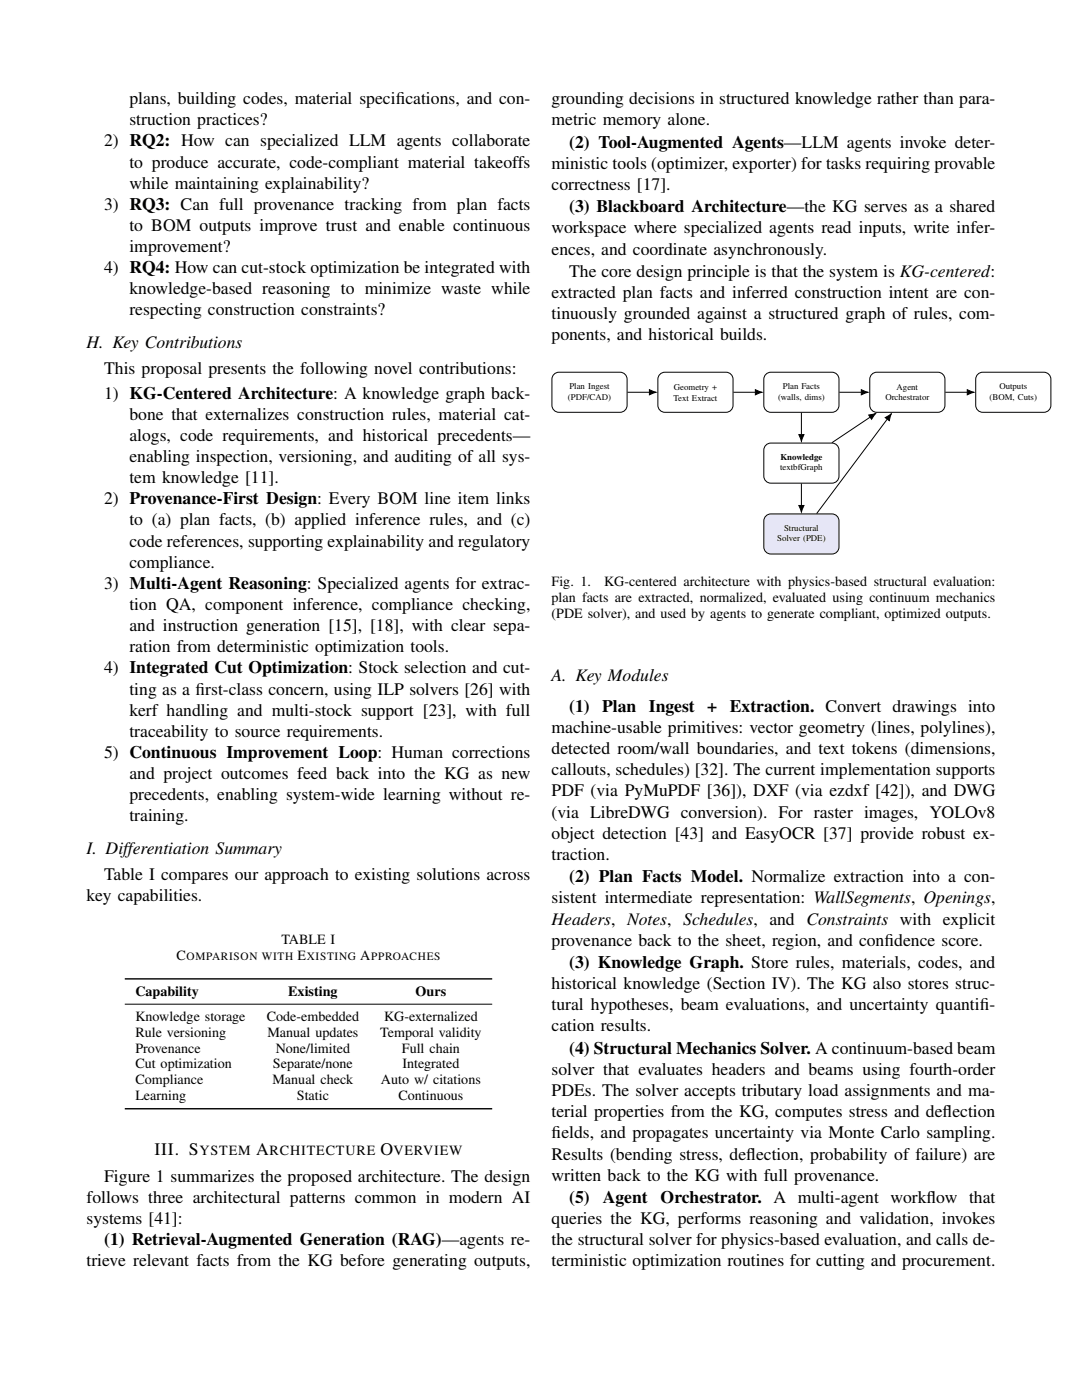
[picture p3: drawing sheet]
<svg xmlns="http://www.w3.org/2000/svg" width="216mm" height="279mm" viewBox="0 0 216 279" stroke-linecap="round" stroke-linejoin="round" font-family="sans-serif">
<defs><g id="words">
<g font-size="3.5">
<text x="25.8" y="20.8">plans, building codes, material specif</text>
<text x="79" y="20.8">ications, and con-</text>
<text x="110.1" y="20.8">grounding decisions in structured knowledge rather than para-</text>
<text x="20.8" y="29.2">2) RQ2: How can specialized LLM agents collaborate</text>
<text x="25.8" y="25">struction practices?</text>
<text x="110.1" y="25">metric memory alone.</text>
<text x="113.6" y="29.5">(2) Tool-Augmented Agents—LLM agents invoke deter-</text>
<text x="25.8" y="33.4">to produce accurate, code-compliant material takeoffs</text>
<text x="110.1" y="33.7">ministic tools (optimizer, exporter) for tasks requiring provable</text>
<text x="20.8" y="41.9">3) RQ3: Can full provenance tracking from plan facts</text>
<text x="25.8" y="37.7">while maintaining explainability?</text>
<text x="110.1" y="37.9">correctness [17].</text>
<text x="25.8" y="46.1">to BOM outputs improve trust and enable continuous</text>
<text x="110.1" y="46.6">workspace where specialized agents read inputs, write infer-</text>
<text x="113.6" y="42.4">(3) Blackboard Architecture—the KG serves as a shared</text>
<text x="25.8" y="50.3">improvement?</text>
<text x="110.1" y="50.8">ences, and coordinate asynchronously.</text>
<text x="20.8" y="54.5">4) RQ4: How can cut-stock optimization be integrated with</text>
<text x="25.8" y="58.7">knowledge-based reasoning to minimize waste while</text>
<text x="110.1" y="59.5">extracted plan facts and inferred construction intent are con-</text>
<text x="113.6" y="55.3">The core design principle is that the system is KG-centered:</text>
<text x="25.8" y="63">respecting construction constraints?</text>
<text x="110.1" y="63.7">tinuously grounded against a structured graph of rules, com-</text>
<text x="17.3" y="69.4">H. Key Contributions</text>
<text x="110.1" y="67.9">ponents, and historical builds.</text>
<text x="20.8" y="74.7">This proposal presents the following novel contributions:</text>
<text x="20.8" y="79.6">1) KG-Centered Architecture: A knowledge graph back-</text>
<text x="25.8" y="83.8">bone that externalizes construction rules, material cat-</text>
<text x="25.8" y="88">alogs, code requirements, and historical precedents—</text>
<text x="25.8" y="92.2">enabling inspection, versioning, and auditing of all sys-</text>
<text x="20.8" y="100.6">2) Provenance-First Design: Every BOM line item links</text>
<text x="25.8" y="96.4">tem knowledge [11].</text>
<text x="25.8" y="104.9">to (a) plan facts, (b) applied inference rules, and (c)</text>
<text x="25.8" y="109.1">code references, supporting explainability and regulatory</text>
<text x="25.8" y="113.3">compliance.</text>
<text x="20.8" y="117.5">3) Multi-Agent Reasoning: Specialized agents for extrac-</text>
<text x="25.8" y="121.7">tion QA, component inference, compliance checking,</text>
<text x="25.8" y="126">and instruction generation [15], [18], with clear sepa-</text>
<text x="25.8" y="130.2">ration from deterministic optimization tools.</text>
<text x="20.8" y="134.4">4) Integrated Cut Optimization: Stock selection and cut-</text>
<text x="110.1" y="135.9">A. Key Modules</text>
<text x="25.8" y="138.6">ting as a f</text>
<text x="25.8" y="142.8">kerf handling and multi-stock support [23], with full</text>
<text x="39" y="138.6">irst-class concern, using ILP solvers [26] with</text>
<text x="113.6" y="142.1">(1)</text>
<text x="120.2" y="142.1">Plan</text>
<text x="129.5" y="142.1">Ingest</text>
<text x="141.1" y="142.1">+</text>
<text x="145.6" y="142.1">Extraction. Convert drawings into</text>
<text x="25.8" y="147">traceability to source requirements.</text>
<text x="110.1" y="146.3">machine-usable primitives: vector geometry (lines, polylines),</text>
<text x="20.8" y="151.3">5) Continuous Improvement Loop: Human corrections</text>
<text x="25.8" y="155.5">and project outcomes feed back into the KG as new</text>
<text x="110.1" y="150.5">detected room/wall boundaries, and text tokens (dimensions,</text>
<text x="110.1" y="154.7">callouts, schedules) [32]. The current implementation supports</text>
<text x="25.8" y="159.7">precedents, enabling system-wide learning without re-</text>
<text x="110.1" y="159">PDF (via PyMuPDF [36]), DXF (via ezdxf [42]), and DWG</text>
<text x="25.8" y="163.9">training.</text>
<text x="110.1" y="163.2">(via LibreDWG conversion). For raster images, YOLOv8</text>
<text x="110.1" y="167.4">object detection [43] and EasyOCR [37] provide robust ex-</text>
<text x="17.3" y="170.4">I. Differentiation Summary</text>
<text x="110.1" y="171.6">traction.</text>
<text x="17.3" y="179.9">key capabilities.</text>
<text x="20.8" y="175.7">Table I compares our approach to existing solutions across</text>
<text x="113.6" y="176.1">(2) Plan Facts Model. Normalize extraction into a con-</text>
<text x="110.1" y="180.3">sistent intermediate representation: WallSegments, Openings,</text>
<text x="110.1" y="184.5">Headers, Notes, Schedules, and Constraints with explicit</text>
<text x="110.1" y="188.7">provenance back to the sheet, region, and conf</text>
<text x="176.5" y="188.7">idence score.</text>
<text x="110.1" y="197.4">historical knowledge (Section IV). The KG also stores struc-</text>
<text x="113.6" y="193.2">(3) Knowledge Graph. Store rules, materials, codes, and</text>
<text x="110.1" y="201.6">tural hypotheses, beam evaluations, and uncertainty quantif</text>
<text x="195.5" y="201.6">i-</text>
<text x="110.1" y="205.8">cation results.</text>
<text x="110.1" y="214.5">solver that evaluates headers and beams using fourth-order</text>
<text x="113.6" y="210.3">(4) Structural Mechanics Solver. A continuum-based beam</text>
<text x="110.1" y="218.8">PDEs. The solver accepts tributary load assignments and ma-</text>
<text x="110.1" y="223">terial properties from the KG, computes stress and def</text>
<text x="110.1" y="227.2">f</text>
<text x="110.1" y="227.2">ields, and propagates uncertainty via Monte Carlo sampling.</text>
<text x="188.1" y="223">lection</text>
<text x="30.8" y="230.6">III. S</text>
<text x="51.1" y="230.6">A</text>
<text x="76" y="230.6">O</text>
<text x="110.1" y="231.4">Results (bending stress, def</text>
<text x="148.9" y="231.4">lection, probability of failure) are</text>
<text x="20.8" y="235.9">Figure 1 summarizes the proposed architecture. The design</text>
<text x="110.1" y="235.6">written back to the KG with full provenance.</text>
<text x="17.3" y="240.1">follows three architectural patterns common in modern AI</text>
<text x="17.3" y="244.3">systems [41]:</text>
<text x="110.1" y="244.3">queries the KG, performs reasoning and validation, invokes</text>
<text x="113.6" y="240.1">(5)</text>
<text x="120.3" y="240.1">Agent</text>
<text x="131.8" y="240.1">Orchestrator. A multi-agent workf</text>
<text x="184.9" y="240.1">low that</text>
<text x="20.8" y="248.5">(1) Retrieval-Augmented Generation (RAG)—agents re-</text>
<text x="110.1" y="248.5">the structural solver for physics-based evaluation, and calls de-</text>
<text x="17.3" y="252.7">trieve relevant facts from the KG before generating outputs,</text>
<text x="110.1" y="252.7">terministic optimization routines for cutting and procurement.</text>
</g>
<g font-size="2.8">
<text x="110.1" y="117">Fig. 1.</text>
<text x="120.6" y="117">KG-centered architecture with physics-based structural evaluation:</text>
<text x="110.1" y="120.1">plan facts are extracted, normalized, evaluated using continuum mechanics</text>
<text x="110.1" y="123.3">(PDE solver), and used by agents to generate compliant, optimized outputs.</text>
<text x="35.2" y="191.5">C</text>
<text x="56.2" y="188.3">TABLE I</text>
<text x="59.4" y="191.5">E</text>
<text x="71.9" y="191.5">A</text>
<text x="27" y="198.7">Capability</text>
<text x="27" y="203.7">Knowledge storage</text>
<text x="53.2" y="203.7">Code-embedded</text>
<text x="57.5" y="198.7">Existing</text>
<text x="76.6" y="203.7">KG-externalized</text>
<text x="82.9" y="198.7">Ours</text>
<text x="27" y="206.9">Rule versioning</text>
<text x="53.4" y="206.9">Manual updates</text>
<text x="75.9" y="206.9">Temporal validity</text>
<text x="27" y="210.1">Provenance</text>
<text x="27" y="213.2">Cut optimization</text>
<text x="54.5" y="213.2">Separate/none</text>
<text x="55" y="210.1">None/limited</text>
<text x="80.2" y="210.1">Full chain</text>
<text x="80.3" y="213.2">Integrated</text>
<text x="27" y="216.4">Compliance</text>
<text x="27" y="219.6">Learning</text>
<text x="54.4" y="216.4">Manual check</text>
<text x="59.2" y="219.6">Static</text>
<text x="76" y="216.4">Auto w/ citations</text>
<text x="79.5" y="219.6">Continuous</text>
<text x="39.8" y="230.6">YSTEM</text>
<text x="53.8" y="230.6">RCHITECTURE</text>
<text x="78.5" y="230.6">VERVIEW</text>
</g>
<g font-size="2.2">
<text x="37.2" y="191.5">OMPARISON WITH</text>
<text x="61.2" y="191.5">XISTING</text>
<text x="74.1" y="191.5">PPROACHES</text>
</g>
<g font-size="1.8">
<text x="113.6" y="77.7">Plan Ingest</text>
<text x="134.5" y="77.8">Geometry +</text>
<text x="156.2" y="77.7">Plan Facts</text>
<text x="178.9" y="77.8">Agent</text>
<text x="199.4" y="77.7">Outputs</text>
<text x="113.3" y="79.8">(PDF/CAD)</text>
<text x="134.4" y="79.9">Text Extract</text>
<text x="155.2" y="79.8">(walls, dims)</text>
<text x="176.7" y="79.9">Orchestrator</text>
<text x="197.5" y="79.8">(BOM, Cuts)</text>
<text x="155.7" y="93.9">textbfGraph</text>
<text x="155.7" y="91.8">Knowledge</text>
<text x="156.4" y="106">Structural</text>
<text x="155.1" y="108.1">Solver (PDE)</text>
</g>
</g></defs>
<path d="M24.9 195.4h73.3M24.9 221.3h73.3" fill="none" stroke="#000" stroke-width=".28"/>
<path d="M110.7 74.6l.8-.3h12.2a1.41 1.41 0 0 1 1.4 1.4v5.2a1.41 1.41 0 0 1-1.4 1.4h-12.2a1.41 1.41 0 0 1-1.4-1.4v-5.2l.1-.5zM131.8 74.6l.9-.3h12.2a1.41 1.41 0 0 1 1.4 1.4v5.2a1.41 1.41 0 0 1-1.4 1.4h-12.2a1.41 1.41 0 0 1-1.4-1.4v-5.2v-.5zM153 74.6l.8-.3h12.2a1.41 1.41 0 0 1 1.4 1.4v5.2a1.41 1.41 0 0 1-1.4 1.4h-12.2a1.41 1.41 0 0 1-1.4-1.4v-5.2l.1-.5zM153 88.7l.8-.3h12.2a1.41 1.41 0 0 1 1.4 1.4v5.2a1.41 1.41 0 0 1-1.4 1.4h-12.2a1.41 1.41 0 0 1-1.4-1.4v-5.2l.1-.4zM24.9 200.4h73.3" fill="none" stroke="#000" stroke-width=".2"/>
<path d="M152.7 103.1l.7-.5h.4h12.2a1.41 1.41 0 0 1 1.4 1.4v5.2a1.41 1.41 0 0 1-1.4 1.4h-12.2a1.41 1.41 0 0 1-1.4-1.4v-5.2z" fill="#e6e6ff" stroke="#000" stroke-width=".2"/>
<path d="M125.2 78.3h4.4M146.3 78.3h4.4M167.5 78.3h4.4M174.1 74.6l.9-.3h12.1a1.41 1.41 0 0 1 1.5 1.4v5.2a1.41 1.41 0 0 1-1.5 1.4h-12.1a1.41 1.41 0 0 1-1.4-1.4v-5.2v-.5zM188.6 78.3h4.4M195.3 74.6l.8-.3h12.2a1.41 1.41 0 0 1 1.4 1.4v5.2a1.41 1.41 0 0 1-1.4 1.4h-12.2a1.41 1.41 0 0 1-1.4-1.4v-5.2l.1-.5zM159.9 82.4v4.3M159.9 96.5v4.4M173.6 83.3l-7.6 5.1M177 83.7l-14 18.8" fill="none" stroke="#000" stroke-width=".2"/>
<path d="M129.6 77.8l1.3 .5-1.3 .5zM150.7 77.8l1.4 .5-1.4 .5zM171.9 77.8l1.3 .5-1.3 .5zM193 77.8l1.3 .5-1.3 .5zM159.4 86.7h1l-.5 1.4zM173.3 82.8l1.4-.3-.8 1.2zM176.6 83.3l1.2-.7-.3 1.4zM159.4 100.9h1l-.5 1.3z" fill="#000" stroke="#000" stroke-width=".2"/>
<use href="#words"/>
</svg>
